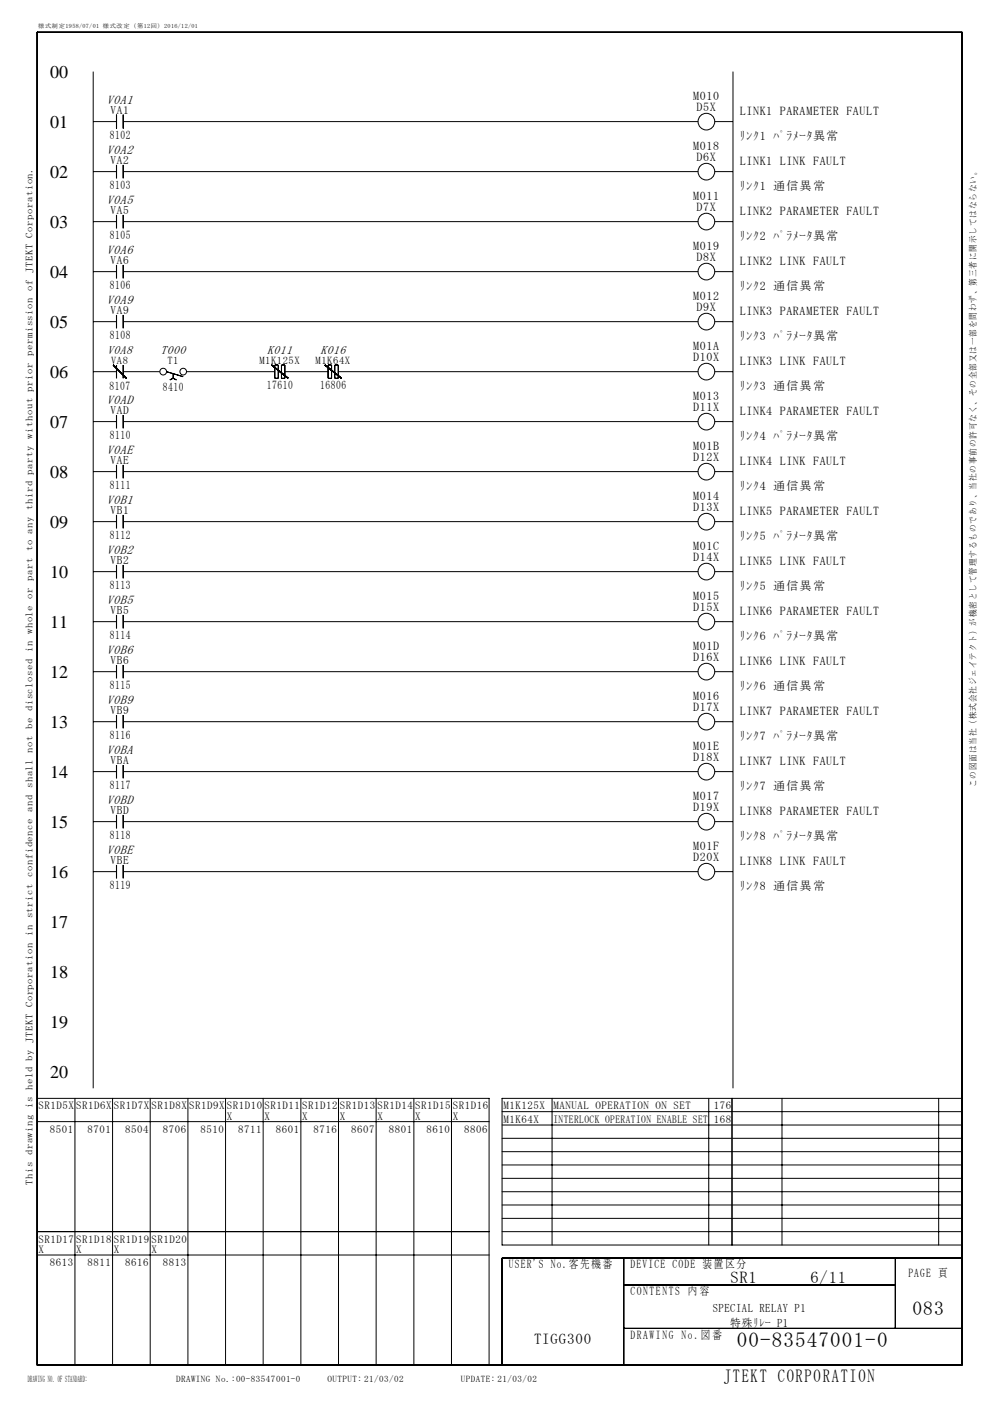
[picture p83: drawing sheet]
<svg xmlns="http://www.w3.org/2000/svg" width="210mm" height="297mm" viewBox="0 0 210 297" stroke-linecap="round" stroke-linejoin="round" font-family="sans-serif">
<defs><g id="words">
<text font-size="4.5" x="156.3" y="285.6">00-83547001-0</text>
<text font-size="4.2" x="193.5" y="278.8">083</text>
<text font-size="3.9" x="153.5" y="292.9">JTEKT CORPORATION</text>
<g font-size="3.8">
<text x="10.7" y="16.4">00</text>
<text x="10.7" y="27.1">01</text>
<text x="10.7" y="37.7">02</text>
<text x="10.7" y="48.3">03</text>
<text x="10.7" y="58.9">04</text>
<text x="10.7" y="69.5">05</text>
<text x="10.7" y="80.1">06</text>
<text x="10.7" y="90.7">07</text>
<text x="10.7" y="101.3">08</text>
<text x="10.7" y="111.9">09</text>
<text x="10.7" y="122.5">10</text>
<text x="10.7" y="133.1">11</text>
<text x="10.7" y="143.7">12</text>
<text x="10.7" y="154.3">13</text>
<text x="10.7" y="164.9">14</text>
<text x="10.7" y="175.5">15</text>
<text x="10.7" y="186.1">16</text>
<text x="10.7" y="196.7">17</text>
<text x="10.7" y="207.3">18</text>
<text x="10.7" y="217.9">19</text>
<text x="10.7" y="228.5">20</text>
</g>
<g font-size="3.5">
<text x="154.9" y="272">SR1</text>
<text x="171.9" y="272">6/11</text>
</g>
<text font-size="3.2" x="113.3" y="285">TIGG300</text>
<g font-size="2.7">
<text x="22.6" y="22">V0A1</text>
<text x="22.6" y="32.6">V0A2</text>
<text x="22.6" y="43.2">V0A5</text>
<text x="22.6" y="53.8">V0A6</text>
<text x="22.6" y="64.4">V0A9</text>
<text x="22.6" y="85.6">V0AD</text>
<text x="22.6" y="96.2">V0AE</text>
<text x="22.6" y="106.8">V0B1</text>
<text x="22.6" y="117.4">V0B2</text>
<text x="22.6" y="128">V0B5</text>
<text x="22.6" y="138.6">V0B6</text>
<text x="22.6" y="149.2">V0B9</text>
<text x="22.6" y="159.8">V0BA</text>
<text x="22.6" y="170.4">V0BD</text>
<text x="22.6" y="181">V0BE</text>
</g>
<g font-size="2.6">
<text x="147" y="21.3">M010</text>
<text x="147.7" y="23.6">D5X</text>
<text x="23.3" y="29.5">8102</text>
<text x="156.9" y="24.3">LINK1 PARAMETER FAULT</text>
<text x="156.9" y="29.6">ﾘﾝｸ1 ﾊﾟﾗﾒｰﾀ異常</text>
<text x="147" y="31.9">M018</text>
<text x="147.7" y="34.2">D6X</text>
<text x="156.9" y="34.9">LINK1 LINK FAULT</text>
<text x="23.3" y="40.1">8103</text>
<text x="156.9" y="40.2">ﾘﾝｸ1 通信異常</text>
<text x="147" y="42.5">M011</text>
<text x="147.7" y="44.8">D7X</text>
<text x="156.9" y="45.5">LINK2 PARAMETER FAULT</text>
<text x="23.3" y="50.7">8105</text>
<text x="147" y="53.1">M019</text>
<text x="156.9" y="50.8">ﾘﾝｸ2 ﾊﾟﾗﾒｰﾀ異常</text>
<text x="147.7" y="55.4">D8X</text>
<text x="156.9" y="56.1">LINK2 LINK FAULT</text>
<text x="23.3" y="61.3">8106</text>
<text x="147" y="63.7">M012</text>
<text x="156.9" y="61.4">ﾘﾝｸ2 通信異常</text>
<text x="23.3" y="71.9">8108</text>
<text x="147.7" y="66">D9X</text>
<text x="156.9" y="66.7">LINK3 PARAMETER FAULT</text>
<text x="22.8" y="75">V0A8</text>
<text x="34.1" y="75">T000</text>
<text x="56.7" y="75">K011</text>
<text x="68" y="75">K016</text>
<text x="147" y="76.6">D10X</text>
<text x="147" y="74.3">M01A</text>
<text x="156.9" y="77.3">LINK3 LINK FAULT</text>
<text x="156.9" y="72">ﾘﾝｸ3 ﾊﾟﾗﾒｰﾀ異常</text>
<text x="23.2" y="82.6">8107</text>
<text x="34.6" y="82.9">8410</text>
<text x="56.6" y="82.5">17610</text>
<text x="67.9" y="82.5">16806</text>
<text x="156.9" y="82.6">ﾘﾝｸ3 通信異常</text>
<text x="147" y="87.2">D11X</text>
<text x="147" y="84.9">M013</text>
<text x="156.9" y="87.9">LINK4 PARAMETER FAULT</text>
<text x="23.3" y="93.1">8110</text>
<text x="147" y="95.5">M01B</text>
<text x="156.9" y="93.2">ﾘﾝｸ4 ﾊﾟﾗﾒｰﾀ異常</text>
<text x="147" y="97.8">D12X</text>
<text x="156.9" y="98.5">LINK4 LINK FAULT</text>
<text x="23.3" y="103.7">8111</text>
<text x="147" y="106.1">M014</text>
<text x="156.9" y="103.8">ﾘﾝｸ4 通信異常</text>
<text x="147" y="108.4">D13X</text>
<text x="156.9" y="109.1">LINK5 PARAMETER FAULT</text>
<text x="23.3" y="114.3">8112</text>
<text x="147" y="119">D14X</text>
<text x="147" y="116.7">M01C</text>
<text x="156.9" y="114.4">ﾘﾝｸ5 ﾊﾟﾗﾒｰﾀ異常</text>
<text x="156.9" y="119.7">LINK5 LINK FAULT</text>
<text x="23.3" y="124.9">8113</text>
<text x="156.9" y="125">ﾘﾝｸ5 通信異常</text>
<text x="147" y="129.6">D15X</text>
<text x="147" y="127.3">M015</text>
<text x="156.9" y="130.3">LINK6 PARAMETER FAULT</text>
<text x="23.3" y="135.6">8114</text>
<text x="147" y="137.9">M01D</text>
<text x="156.9" y="135.6">ﾘﾝｸ6 ﾊﾟﾗﾒｰﾀ異常</text>
<text x="147" y="140.2">D16X</text>
<text x="156.9" y="140.9">LINK6 LINK FAULT</text>
<text x="23.3" y="146.1">8115</text>
<text x="147" y="148.5">M016</text>
<text x="156.9" y="146.2">ﾘﾝｸ6 通信異常</text>
<text x="147" y="150.8">D17X</text>
<text x="156.9" y="151.5">LINK7 PARAMETER FAULT</text>
<text x="23.3" y="156.7">8116</text>
<text x="147" y="161.4">D18X</text>
<text x="147" y="159.1">M01E</text>
<text x="156.9" y="156.8">ﾘﾝｸ7 ﾊﾟﾗﾒｰﾀ異常</text>
<text x="23.3" y="167.3">8117</text>
<text x="156.9" y="162.1">LINK7 LINK FAULT</text>
<text x="156.9" y="167.4">ﾘﾝｸ7 通信異常</text>
<text x="147" y="172">D19X</text>
<text x="147" y="169.7">M017</text>
<text x="156.9" y="172.7">LINK8 PARAMETER FAULT</text>
<text x="23.3" y="177.9">8118</text>
<text x="156.9" y="178">ﾘﾝｸ8 ﾊﾟﾗﾒｰﾀ異常</text>
<text x="147" y="182.6">D20X</text>
<text x="147" y="180.3">M01F</text>
<text x="156.9" y="183.3">LINK8 LINK FAULT</text>
<text x="23.3" y="188.6">8119</text>
<text x="156.9" y="188.6">ﾘﾝｸ8 通信異常</text>
<text x="107.9" y="268.9">USER'S No.客先機番</text>
<text x="133.7" y="268.9">DEVICE CODE 装置区分</text>
<text x="133.7" y="274.5">CONTENTS 内 容</text>
<text x="192.7" y="270.7">PAGE 頁</text>
<text x="133.7" y="283.8">DRAWING No.図 番</text>
</g>
<g font-size="2.5">
<text x="151.2" y="278.1">SPECIAL RELAY P1</text>
<text x="154.9" y="281.3">特殊ﾘﾚｰ P1</text>
</g>
<g font-size="2.4">
<text x="23.4" y="24.1">VA1</text>
<text x="23.4" y="34.7">VA2</text>
<text x="23.4" y="45.3">VA5</text>
<text x="23.4" y="55.9">VA6</text>
<text x="23.4" y="66.5">VA9</text>
<text x="23.4" y="87.7">VAD</text>
<text x="23.4" y="98.3">VAE</text>
<text x="23.4" y="108.9">VB1</text>
<text x="23.4" y="119.5">VB2</text>
<text x="23.4" y="130.1">VB5</text>
<text x="23.4" y="140.7">VB6</text>
<text x="23.4" y="151.3">VB9</text>
<text x="23.4" y="161.9">VBA</text>
<text x="23.4" y="172.5">VBD</text>
<text x="23.4" y="183.1">VBE</text>
</g>
<g font-size="2.3">
<text x="8.2" y="235.2">SR1D5X</text>
<text x="16.2" y="235.2">SR1D6X</text>
<text x="24.2" y="235.2">SR1D7X</text>
<text x="32.2" y="235.2">SR1D8X</text>
<text x="40.1" y="235.2">SR1D9X</text>
<text x="48.1" y="235.2">SR1D10</text>
<text x="48.1" y="237.4">X</text>
<text x="56.1" y="235.2">SR1D11</text>
<text x="56.1" y="237.4">X</text>
<text x="64.1" y="235.2">SR1D12</text>
<text x="64.1" y="237.4">X</text>
<text x="72.1" y="235.2">SR1D13</text>
<text x="72.1" y="237.4">X</text>
<text x="80.1" y="235.2">SR1D14</text>
<text x="80.1" y="237.4">X</text>
<text x="88.1" y="235.2">SR1D15</text>
<text x="88.1" y="237.4">X</text>
<text x="96" y="235.2">SR1D16</text>
<text x="96" y="237.4">X</text>
<text x="106.8" y="235.2">M1K125X</text>
<text x="106.8" y="238">M1K64X</text>
<text x="117.4" y="238">INTERLOCK OPERATION ENABLE SET</text>
<text x="117.4" y="235.2">MANUAL OPERATION ON SET</text>
<text x="151.4" y="238">168</text>
<text x="151.4" y="235.2">176</text>
<text x="10.6" y="240.2">8501</text>
<text x="18.6" y="240.2">8701</text>
<text x="26.6" y="240.2">8504</text>
<text x="34.5" y="240.2">8706</text>
<text x="42.5" y="240.2">8510</text>
<text x="50.5" y="240.2">8711</text>
<text x="58.5" y="240.2">8601</text>
<text x="66.5" y="240.2">8716</text>
<text x="74.5" y="240.2">8607</text>
<text x="82.5" y="240.2">8801</text>
<text x="90.4" y="240.2">8610</text>
<text x="98.4" y="240.2">8806</text>
<text x="8.2" y="263.5">SR1D17</text>
<text x="16.2" y="263.5">SR1D18</text>
<text x="24.2" y="263.5">SR1D19</text>
<text x="32.2" y="263.5">SR1D20</text>
<text x="8.2" y="265.7">X</text>
<text x="10.6" y="268.4">8613</text>
<text x="16.2" y="265.7">X</text>
<text x="18.6" y="268.4">8811</text>
<text x="24.2" y="265.7">X</text>
<text x="26.6" y="268.4">8616</text>
<text x="32.2" y="265.7">X</text>
<text x="34.5" y="268.4">8813</text>
</g>
<g font-size="2.2">
<text x="23.6" y="77.1">VA8</text>
<text x="35.5" y="77.1">T1</text>
<text x="55" y="77.1">M1K125X</text>
<text x="67" y="77.1">M1K64X</text>
</g>
<text font-size="2.1" x="6.9" y="251.2" transform="rotate(-90 6.9 251.2)">This drawing is held by JTEKT Corporation in strict confidence and shall not be disclosed in whole or part to any third party without prior permission of JTEKT Corporation.</text>
<g font-size="1.9">
<text x="207.1" y="166.9" transform="rotate(-90 207.1 166.9)">この図面は当社（株式会社ジェイテクト）が機密として管理するものであり、当社の事前の許可なく、その全部又は一部を問わず、第三者に開示してはならない。</text>
<text x="5.9" y="293">DRAWING NO. OF STANDARD:</text>
<text x="37.3" y="293">DRAWING No.:00-83547001-0</text>
<text x="69.5" y="293">OUTPUT: 21/03/02</text>
<text x="97.8" y="293">UPDATE: 21/03/02</text>
</g>
<text font-size="1.3" x="8.1" y="6">様式制定1958/07/01 様式改定（第12回）2016/12/01</text>
</g></defs>
<g fill="none" stroke="#000" stroke-width=".21">
<path d="M7.9 6.8v282.6M7.9 6.8h196.1v282.6h-196.1zM7.9 6.9h196.1M19.8 15.2v215.5M155.5 15.2v215.5M204 6.8v282.6M19.8 25.8h4.9M19.8 36.4h4.9M24.7 24.4v2.8M24.7 35v2.8M26.1 24.4v2.8M26.1 35v2.8"/>
<path d="M26.1 25.8h122M26.1 36.4h122M151.6 25.8h3.9M151.6 36.4h3.9M19.8 47h4.9M19.8 57.6h4.9M24.7 45.6v2.8M24.7 56.2v2.8M26.1 45.6v2.8M26.1 56.2v2.8M26.1 47h122M26.1 57.6h122"/>
<path d="M151.6 47h3.9M151.6 57.6h3.9M19.8 68.2h4.9M19.8 78.8h4.9M24 77.3l2.9 2.9M24.7 66.8v2.8M24.7 77.4v2.8M26.1 66.8v2.8M26.1 77.4v2.8M26.1 68.2h122M26.1 78.8h7.8M36.7 79.2v1"/>
<path d="M38.8 79.9l-3.5-1.1 3.6 1.1M39.6 78.8h18.7M57.6 77.3l3.5 2.9M58.3 77.4h.7v2.8h-.7zM59.7 77.4h.7v2.8h-.7zM60.4 78.8h9.2M60.4 77.4v2.8M68.9 77.3l3.6 2.9M69.6 77.4v2.8M69.6 77.4h.7v2.8h-.7zM71 77.4h.7v2.8h-.7zM71.7 78.8h76.4"/>
<path d="M151.6 68.2h3.9M151.6 78.8h3.9M19.8 89.4h4.9M19.8 100h4.9M24.7 88v2.8M24.7 98.6v2.8M26.1 88v2.8M26.1 98.6v2.8M26.1 89.4h122M26.1 100h122M26.8 80.2l-2.8-2.8 2.8 2.8M36.7 80.2l.7 .4"/>
<path d="M36.7 80.2l-.7 .4M58.3 80.2h.7M59.7 80.2h.7M69.6 80.2h.7M71 80.2h.7M72.4 80.2l-3.5-2.8 3.5 2.8M151.6 89.4h3.9M151.6 100h3.9M19.8 110.6h4.9M24.7 109.2v2.8M24.7 119.8v2.8M26.1 109.2v2.8"/>
<path d="M26.1 119.8v2.8M26.1 110.6h122M151.6 110.6h3.9M19.8 121.2h4.9M19.8 131.8h4.9M24.7 130.4v2.8M26.1 130.4v2.8M26.1 121.2h122M26.1 131.8h122M151.6 121.2h3.9M151.6 131.8h3.9M19.8 142.4h4.9"/>
<path d="M19.8 153h4.9M24.7 141v2.8M24.7 151.6v2.8M26.1 141v2.8M26.1 151.6v2.8M26.1 142.4h122M26.1 153h122M151.6 142.4h3.9M151.6 153h3.9M19.8 163.6h4.9M19.8 174.2h4.9M24.7 162.2v2.8"/>
<path d="M24.7 172.8v2.8M26.1 162.2v2.8M26.1 172.8v2.8M26.1 163.6h122M26.1 174.2h122M151.6 163.6h3.9M151.6 174.2h3.9M19.8 184.8h4.9M24.7 183.4v2.8M26.1 183.4v2.8M26.1 184.8h122M151.6 184.8h3.9"/>
<path d="M7.9 232.9h95.8v56.5M7.9 237.8h95.8M15.9 232.9v56.5M23.9 232.9v56.5M31.9 232.9v56.5M39.9 232.9v56.5M47.8 232.9v56.5M55.8 232.9v56.5M63.8 232.9v56.5M71.8 232.9v56.5M79.8 232.9v56.5M87.8 232.9v56.5"/>
<path d="M95.8 232.9v56.5M106.5 238.5h97.5M106.5 235.7h97.5M117.1 232.9v31.1M150.3 232.9v31.1M155.3 232.9v31.1M165.9 232.9v31.1M199.1 232.9v31.1M204 232.9h-97.5v31.1h97.5M106.5 258.3h97.5M106.5 255.5h97.5M106.5 252.7h97.5"/>
<path d="M106.5 249.8h97.5M106.5 247h97.5M106.5 244.2h97.5M106.5 241.3h97.5M7.9 261.1h95.8M7.9 266.1h95.8M106.5 261.1h97.5M106.5 266.8h97.5M106.5 266.7h97.5M106.5 266.8v22.6M132.3 266.8v22.6M132.3 272.4h57.6"/>
<path d="M132.3 272.5h57.6M189.9 266.8v14.8M204 266.8h-97.5v22.6M7.9 289.5h196.1M132.3 281.6h71.7M132.3 281.7h71.7"/>
<circle cx="149.8" cy="36.4" r="1.77"/>
<circle cx="149.8" cy="25.8" r="1.77"/>
<circle cx="149.8" cy="47" r="1.77"/>
<circle cx="149.8" cy="57.6" r="1.77"/>
<circle cx="34.6" cy="78.8" r=".71"/>
<circle cx="38.9" cy="78.8" r=".7"/>
<circle cx="149.8" cy="78.8" r="1.77"/>
<circle cx="149.8" cy="68.2" r="1.77"/>
<circle cx="149.8" cy="89.4" r="1.77"/>
<circle cx="149.8" cy="100" r="1.77"/>
<circle cx="149.8" cy="110.6" r="1.77"/>
<circle cx="149.8" cy="131.8" r="1.77"/>
<circle cx="149.8" cy="121.2" r="1.77"/>
<circle cx="149.8" cy="142.4" r="1.77"/>
<circle cx="149.8" cy="153" r="1.77"/>
<circle cx="149.8" cy="174.2" r="1.77"/>
<circle cx="149.8" cy="163.6" r="1.77"/>
<circle cx="149.8" cy="184.8" r="1.77"/>
</g>
<use href="#words"/>
</svg>
